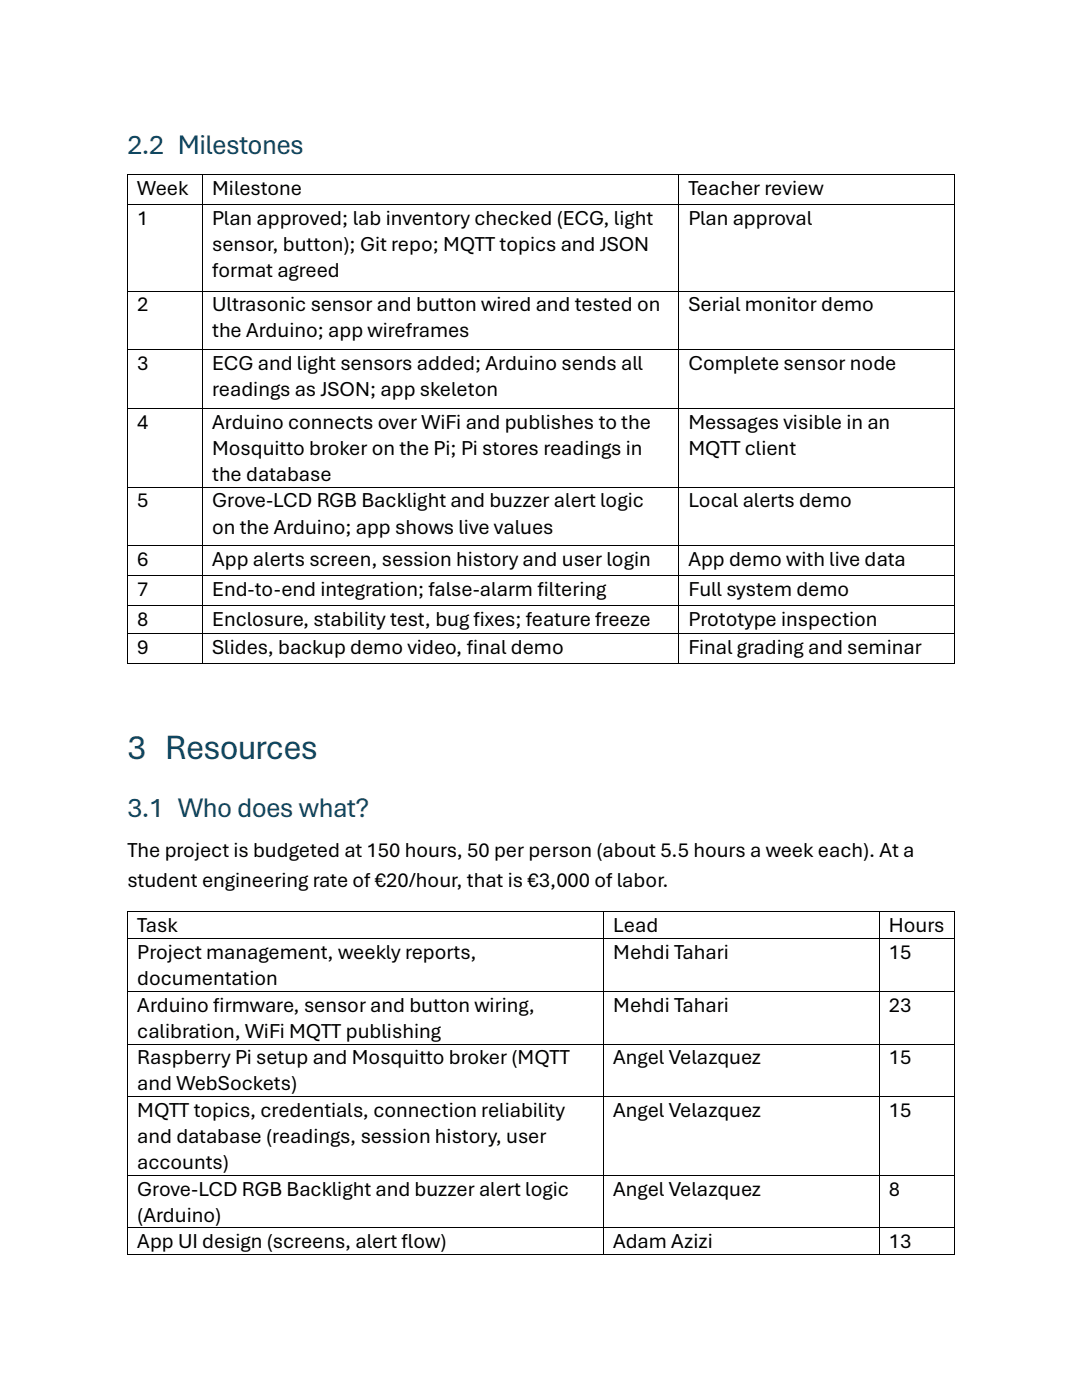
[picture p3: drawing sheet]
<svg xmlns="http://www.w3.org/2000/svg" width="216mm" height="279mm" viewBox="0 0 216 279" stroke-linecap="round" stroke-linejoin="round" font-family="sans-serif">
<defs><g id="words">
<text font-size="7.1" fill="#0f4761" x="25.4" y="151.5">3 Resources</text>
<g font-size="5.6" fill="#0f4761">
<text x="25.4" y="30.7">2.2 Milestones</text>
<text x="25.4" y="163">3.1 Who does what?</text>
</g>
<g font-size="4.2">
<text x="27.4" y="39">Week</text>
<text x="42.3" y="39">Milestone</text>
<text x="137.4" y="39">Teacher review</text>
<text x="27.4" y="44.9">1</text>
<text x="42.3" y="44.9">Plan approved; lab inventory checked (ECG, light</text>
<text x="137.4" y="44.9">Plan approval</text>
<text x="42.3" y="50.1">sensor, button); Git repo; MQTT topics and JSON</text>
<text x="42.3" y="55.3">format agreed</text>
<text x="27.4" y="62.2">2</text>
<text x="42.3" y="62.2">Ultrasonic sensor and button wired and tested on</text>
<text x="137.4" y="62.2">Serial monitor demo</text>
<text x="42.3" y="67.3">the Arduino; app wireframes</text>
<text x="27.4" y="73.9">3</text>
<text x="42.3" y="73.9">ECG and light sensors added; Arduino sends all</text>
<text x="137.4" y="73.9">Complete sensor node</text>
<text x="42.3" y="79">readings as JSON; app skeleton</text>
<text x="27.4" y="85.6">4</text>
<text x="42.3" y="85.6">Arduino connects over WiFi and publishes to the</text>
<text x="137.4" y="85.6">Messages visible in an</text>
<text x="42.3" y="90.8">Mosquitto broker on the Pi; Pi stores readings in</text>
<text x="42.3" y="95.9">the database</text>
<text x="137.4" y="90.8">MQTT client</text>
<text x="27.4" y="101.3">5</text>
<text x="42.3" y="101.3">Grove-LCD RGB Backlight and buzzer alert logic</text>
<text x="137.4" y="101.3">Local alerts demo</text>
<text x="42.3" y="106.5">on the Arduino; app shows live values</text>
<text x="27.4" y="113">6</text>
<text x="42.3" y="113">App alerts screen, session history and user login</text>
<text x="137.4" y="113">App demo with live data</text>
<text x="27.4" y="119">7</text>
<text x="42.3" y="119">End-to-end integration; false-alarm f</text>
<text x="107.3" y="119">iltering</text>
<text x="137.4" y="119">Full system demo</text>
<text x="27.4" y="124.9">8</text>
<text x="42.3" y="124.9">Enclosure, stability test, bug f</text>
<text x="94.5" y="124.9">ixes; feature freeze</text>
<text x="137.4" y="124.9">Prototype inspection</text>
<text x="27.4" y="130.6">9</text>
<text x="42.3" y="130.6">Slides, backup demo video, f</text>
<text x="93.1" y="130.6">inal demo</text>
<text x="137.4" y="130.6">Final grading and seminar</text>
<text x="25.4" y="171.1">The project is budgeted at 150 hours, 50 per person (about 5.5 hours a week each). At a</text>
<text x="25.4" y="177.1">student engineering rate of €20/hour, that is €3,000 of labor.</text>
<text x="27.4" y="186">Task</text>
<text x="27.4" y="191.4">Project management, weekly reports,</text>
<text x="122.4" y="186">Lead</text>
<text x="122.4" y="191.4">Mehdi Tahari</text>
<text x="177.4" y="186">Hours</text>
<text x="177.4" y="191.4">15</text>
<text x="27.4" y="196.6">documentation</text>
<text x="27.4" y="201.9">Arduino f</text>
<text x="42.5" y="201.9">irmware, sensor and button wiring,</text>
<text x="122.4" y="201.9">Mehdi Tahari</text>
<text x="177.4" y="201.9">23</text>
<text x="27.4" y="207.1">calibration, WiFi MQTT publishing</text>
<text x="27.4" y="212.4">Raspberry Pi setup and Mosquitto broker (MQTT</text>
<text x="122.4" y="212.4">Angel Velazquez</text>
<text x="177.4" y="212.4">15</text>
<text x="27.4" y="217.6">and WebSockets)</text>
<text x="27.4" y="222.9">MQTT topics, credentials, connection reliability</text>
<text x="122.4" y="222.9">Angel Velazquez</text>
<text x="177.4" y="222.9">15</text>
<text x="27.4" y="228.1">and database (readings, session history, user</text>
<text x="27.4" y="233.3">accounts)</text>
<text x="27.4" y="238.6">Grove-LCD RGB Backlight and buzzer alert logic</text>
<text x="122.4" y="238.6">Angel Velazquez</text>
<text x="177.4" y="238.6">8</text>
<text x="27.4" y="243.8">(Arduino)</text>
<text x="27.4" y="249.1">App UI design (screens, alert f</text>
<text x="80.1" y="249.1">low)</text>
<text x="122.4" y="249.1">Adam Azizi</text>
<text x="177.4" y="249.1">13</text>
</g>
</g></defs>
<g fill="#000">
<path d="M25.4 34.8h.2v.2h-.2z" fill-rule="evenodd"/>
<path d="M25.4 34.8h.2v.2h-.2z" fill-rule="evenodd"/>
<path d="M40.4 34.8h.1v.2h-.1z" fill-rule="evenodd"/>
<path d="M135.4 34.8h.1v.2h-.1z" fill-rule="evenodd"/>
<path d="M190.4 34.8h.1v.2h-.1z" fill-rule="evenodd"/>
<path d="M190.4 34.8h.1v.2h-.1z" fill-rule="evenodd"/>
<path d="M25.4 40.7h.2v.2h-.2z" fill-rule="evenodd"/>
<path d="M25.4 58h.2v.2h-.2z" fill-rule="evenodd"/>
<path d="M40.4 40.7h.1v.2h-.1z" fill-rule="evenodd"/>
<path d="M40.4 58h.1v.2h-.1z" fill-rule="evenodd"/>
<path d="M135.4 40.7h.1v.2h-.1z" fill-rule="evenodd"/>
<path d="M135.4 58h.1v.2h-.1z" fill-rule="evenodd"/>
<path d="M190.4 40.7h.1v.2h-.1z" fill-rule="evenodd"/>
<path d="M190.4 58h.1v.2h-.1z" fill-rule="evenodd"/>
<path d="M25.4 69.7h.2v.2h-.2z" fill-rule="evenodd"/>
<path d="M40.4 69.7h.1v.2h-.1z" fill-rule="evenodd"/>
<path d="M135.4 69.7h.1v.2h-.1z" fill-rule="evenodd"/>
<path d="M190.4 69.7h.1v.2h-.1z" fill-rule="evenodd"/>
<path d="M25.4 81.5h.2v.1h-.2z" fill-rule="evenodd"/>
<path d="M25.4 97.1h.2v.2h-.2z" fill-rule="evenodd"/>
<path d="M40.4 81.5h.1v.1h-.1z" fill-rule="evenodd"/>
<path d="M40.4 97.1h.1v.2h-.1z" fill-rule="evenodd"/>
<path d="M135.4 81.5h.1v.1h-.1z" fill-rule="evenodd"/>
<path d="M135.4 97.1h.1v.2h-.1z" fill-rule="evenodd"/>
<path d="M190.4 81.5h.1v.1h-.1z" fill-rule="evenodd"/>
<path d="M190.4 97.1h.1v.2h-.1z" fill-rule="evenodd"/>
<path d="M25.4 108.9h.2v.1h-.2z" fill-rule="evenodd"/>
<path d="M25.4 114.8h.2v.2h-.2z" fill-rule="evenodd"/>
<path d="M40.4 108.9h.1v.1h-.1z" fill-rule="evenodd"/>
<path d="M40.4 114.8h.1v.2h-.1z" fill-rule="evenodd"/>
<path d="M135.4 108.9h.1v.1h-.1z" fill-rule="evenodd"/>
<path d="M135.4 114.8h.1v.2h-.1z" fill-rule="evenodd"/>
<path d="M190.4 108.9h.1v.1h-.1z" fill-rule="evenodd"/>
<path d="M190.4 114.8h.1v.2h-.1z" fill-rule="evenodd"/>
<path d="M25.4 120.8h.2v.1h-.2z" fill-rule="evenodd"/>
<path d="M25.4 126.4h.2v.2h-.2z" fill-rule="evenodd"/>
<path d="M25.4 132.4h.2v.2h-.2z" fill-rule="evenodd"/>
<path d="M25.4 132.4h.2v.2h-.2z" fill-rule="evenodd"/>
<path d="M40.4 120.8h.1v.1h-.1z" fill-rule="evenodd"/>
<path d="M40.4 126.4h.1v.2h-.1z" fill-rule="evenodd"/>
<path d="M40.4 132.4h.1v.2h-.1z" fill-rule="evenodd"/>
<path d="M135.4 120.8h.1v.1h-.1z" fill-rule="evenodd"/>
<path d="M135.4 126.4h.1v.2h-.1z" fill-rule="evenodd"/>
<path d="M135.4 132.4h.1v.2h-.1z" fill-rule="evenodd"/>
<path d="M190.4 120.8h.1v.1h-.1z" fill-rule="evenodd"/>
<path d="M190.4 126.4h.1v.2h-.1z" fill-rule="evenodd"/>
<path d="M190.4 132.4h.1v.2h-.1z" fill-rule="evenodd"/>
<path d="M190.4 132.4h.1v.2h-.1z" fill-rule="evenodd"/>
<path d="M25.4 181.9h.2v.2h-.2z" fill-rule="evenodd"/>
<path d="M25.4 181.9h.2v.2h-.2z" fill-rule="evenodd"/>
<path d="M25.4 187.2h.2v.2h-.2z" fill-rule="evenodd"/>
<path d="M25.4 197.8h.2v.1h-.2z" fill-rule="evenodd"/>
<path d="M120.4 181.9h.1v.2h-.1z" fill-rule="evenodd"/>
<path d="M120.4 187.2h.1v.2h-.1z" fill-rule="evenodd"/>
<path d="M120.4 197.8h.1v.1h-.1z" fill-rule="evenodd"/>
<path d="M175.4 181.9h.1v.2h-.1z" fill-rule="evenodd"/>
<path d="M175.4 187.2h.1v.2h-.1z" fill-rule="evenodd"/>
<path d="M175.4 197.8h.1v.1h-.1z" fill-rule="evenodd"/>
<path d="M190.4 181.9h.1v.2h-.1z" fill-rule="evenodd"/>
<path d="M190.4 181.9h.1v.2h-.1z" fill-rule="evenodd"/>
<path d="M190.4 187.2h.1v.2h-.1z" fill-rule="evenodd"/>
<path d="M190.4 197.8h.1v.1h-.1z" fill-rule="evenodd"/>
<path d="M25.4 208.3h.2v.1h-.2z" fill-rule="evenodd"/>
<path d="M25.4 218.8h.2v.1h-.2z" fill-rule="evenodd"/>
<path d="M120.4 208.3h.1v.1h-.1z" fill-rule="evenodd"/>
<path d="M120.4 218.8h.1v.1h-.1z" fill-rule="evenodd"/>
<path d="M175.4 208.3h.1v.1h-.1z" fill-rule="evenodd"/>
<path d="M175.4 218.8h.1v.1h-.1z" fill-rule="evenodd"/>
<path d="M190.4 208.3h.1v.1h-.1z" fill-rule="evenodd"/>
<path d="M190.4 218.8h.1v.1h-.1z" fill-rule="evenodd"/>
<path d="M25.4 234.5h.2v.1h-.2z" fill-rule="evenodd"/>
<path d="M120.4 234.5h.1v.1h-.1z" fill-rule="evenodd"/>
<path d="M175.4 234.5h.1v.1h-.1z" fill-rule="evenodd"/>
<path d="M190.4 234.5h.1v.1h-.1z" fill-rule="evenodd"/>
<path d="M25.4 245h.2v.1h-.2z" fill-rule="evenodd"/>
<path d="M25.4 250.3h.2v.2h-.2z" fill-rule="evenodd"/>
<path d="M25.4 250.3h.2v.2h-.2z" fill-rule="evenodd"/>
<path d="M120.4 245h.1v.1h-.1z" fill-rule="evenodd"/>
<path d="M120.4 250.3h.1v.2h-.1z" fill-rule="evenodd"/>
<path d="M175.4 245h.1v.1h-.1z" fill-rule="evenodd"/>
<path d="M175.4 250.3h.1v.2h-.1z" fill-rule="evenodd"/>
<path d="M190.4 245h.1v.1h-.1z" fill-rule="evenodd"/>
<path d="M190.4 250.3h.1v.2h-.1z" fill-rule="evenodd"/>
<path d="M190.4 250.3h.1v.2h-.1z" fill-rule="evenodd"/>
</g>
<g fill="none" stroke="#000" stroke-width=".2">
<path d="M25.5 35v5.7M25.6 34.9h14.8M40.4 35v5.7M40.5 34.9h94.9M135.4 35v5.7M135.5 34.9h54.9M190.5 35v5.7M25.5 40.9v17.1M25.5 58.2v11.5M25.6 40.8h14.8M25.6 58.1h14.8M40.4 40.9v17.1"/>
<path d="M40.4 58.2v11.5M40.5 40.8h94.9M40.5 58.1h94.9M135.4 40.9v17.1M135.4 58.2v11.5M135.5 40.8h54.9M135.5 58.1h54.9M190.5 40.9v17.1M190.5 58.2v11.5M25.5 69.9v11.6M25.6 69.8h14.8M40.4 69.9v11.6"/>
<path d="M40.5 69.8h94.9M135.4 69.9v11.6M135.5 69.8h54.9M190.5 69.9v11.6M25.5 81.6v15.5M25.5 97.3v11.6M25.6 81.5h14.8M25.6 97.2h14.8M40.4 81.6v15.5M40.4 97.3v11.6M40.5 81.5h94.9M40.5 97.2h94.9"/>
<path d="M135.4 81.6v15.5M135.4 97.3v11.6M135.5 81.5h54.9M135.5 97.2h54.9M190.5 81.6v15.5M190.5 97.3v11.6M25.5 109v5.8M25.5 115v5.8M25.6 108.9h14.8M25.6 114.9h14.8M40.4 109v5.8M40.4 115v5.8"/>
<path d="M40.5 108.9h94.9M40.5 114.9h94.9M135.4 109v5.8M135.4 115v5.8M135.5 108.9h54.9M135.5 114.9h54.9M190.5 109v5.8M190.5 115v5.8M25.5 120.9v5.5M25.5 126.6v5.8M25.6 120.8h14.8M25.6 126.5h14.8"/>
<path d="M25.6 132.5h14.8M40.4 120.9v5.5M40.4 126.6v5.8M40.5 120.8h94.9M40.5 126.5h94.9M40.5 132.5h94.9M135.4 120.9v5.5M135.4 126.6v5.8M135.5 120.8h54.9M135.5 126.5h54.9M135.5 132.5h54.9M190.5 120.9v5.5"/>
<path d="M190.5 126.6v5.8M25.5 182.1v5.1M25.5 187.4v10.4M25.5 197.9v10.4M25.6 182h94.8M25.6 187.3h94.8M25.6 197.8h94.8M120.5 182.1v5.1M120.5 187.4v10.4M120.5 197.9v10.4M120.5 182h54.9M120.5 187.3h54.9"/>
<path d="M120.5 197.8h54.9M175.5 182.1v5.1M175.5 187.4v10.4M175.5 197.9v10.4M175.5 182h14.9M175.5 187.3h14.9M175.5 197.8h14.9M190.5 182.1v5.1M190.5 187.4v10.4M190.5 197.9v10.4M25.5 208.4v10.4M25.5 218.9v15.6"/>
<path d="M25.6 208.4h94.8M25.6 218.9h94.8M120.5 208.4v10.4M120.5 218.9v15.6M120.5 208.4h54.9M120.5 218.9h54.9M175.5 208.4v10.4M175.5 218.9v15.6M175.5 208.4h14.9M175.5 218.9h14.9M190.5 208.4v10.4M190.5 218.9v15.6"/>
<path d="M25.5 234.6v10.4M25.6 234.6h94.8M120.5 234.6v10.4M120.5 234.6h54.9M175.5 234.6v10.4M175.5 234.6h14.9M190.5 234.6v10.4M25.5 245.1v5.2M25.6 245.1h94.8M25.6 250.4h94.8M120.5 245.1v5.2M120.5 245.1h54.9"/>
<path d="M120.5 250.4h54.9M175.5 245.1v5.2M175.5 245.1h14.9M175.5 250.4h14.9M190.5 245.1v5.2"/>
</g>
<use href="#words"/>
</svg>
